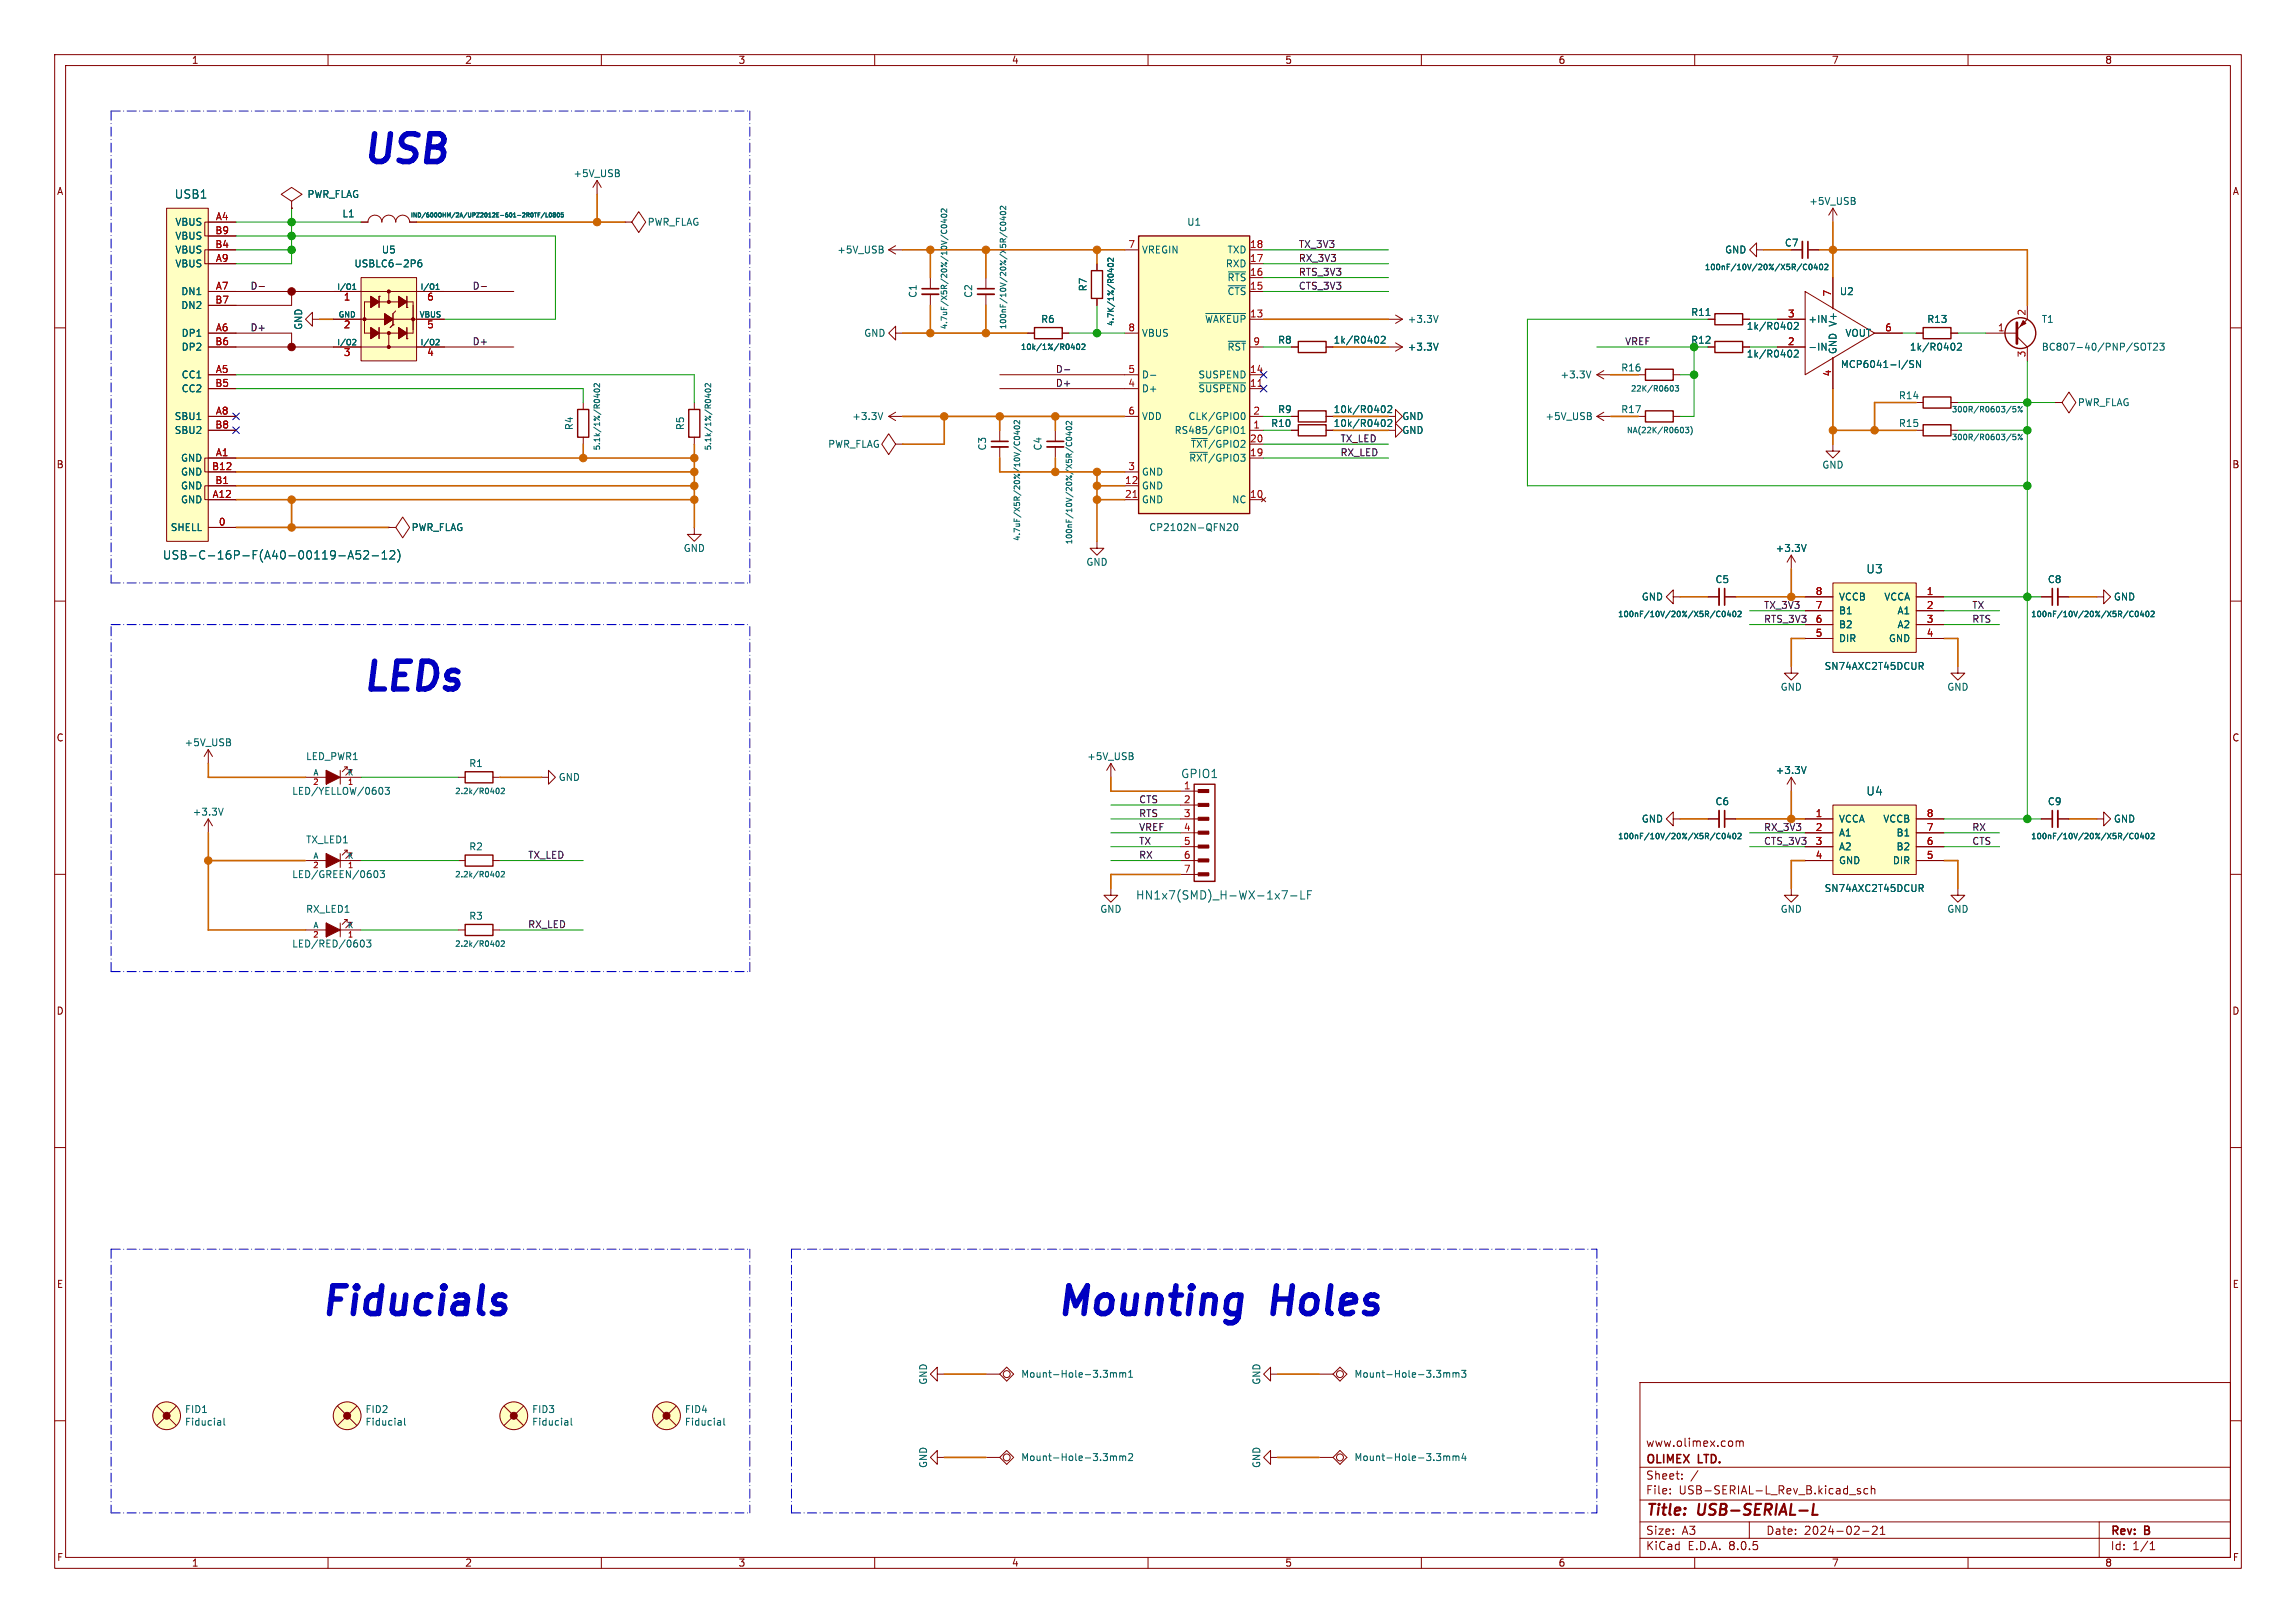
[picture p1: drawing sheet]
<svg xmlns="http://www.w3.org/2000/svg" width="420mm" height="297mm" viewBox="0 0 420 297" stroke-linecap="round" stroke-linejoin="round" font-family="sans-serif">
<defs><g id="words">
<g font-size="7.1" fill="#0000c2">
<text x="66" y="30.2">USB</text>
<text x="66" y="126.8">LEDs</text>
<text x="58.4" y="241.1">Fiducials</text>
<text x="193" y="241.1">Mounting</text>
<text x="233.1" y="241.1">Holes</text>
</g>
<g font-size="2.8" fill="#840000">
<text x="301" y="277.9">Title:</text>
<text x="310.6" y="277.9">USB-SERIAL-L</text>
</g>
<g font-size="2.1" fill="#006464">
<text x="31.9" y="36.6">USB1</text>
<text x="29.7" y="102.6">USB-C-16P-F(A40-00119-A52-12)</text>
<text x="341.3" y="105.1">U3</text>
<text x="216" y="142.6">GPIO1</text>
<text x="341.3" y="145.8">U4</text>
<text x="207.7" y="164.8">HN1x7(SMD)_H-WX-1x7-LF</text>
</g>
<g font-size="2.1" fill="#840000">
<text x="301" y="268.2">OLIMEX</text>
<text x="301" y="265">www.olimex.com</text>
<text x="310.7" y="268.2">LTD.</text>
<text x="301" y="273.7">File:</text>
<text x="301" y="271">Sheet:</text>
<text x="307.1" y="273.7">USB-SERIAL-L_Rev_B.kicad_sch</text>
<text x="301" y="281.1">Size:</text>
<text x="307.6" y="281.1">A3</text>
<text x="323" y="281.1">Date:</text>
<text x="330" y="281.1">2024-02-21</text>
<text x="386" y="281.3">Rev:</text>
<text x="392.4" y="281.3">B</text>
<text x="301" y="283.9">KiCad</text>
<text x="308.7" y="283.9">E.D.A.</text>
<text x="316.3" y="283.9">8.0.5</text>
<text x="386" y="283.9">Id:</text>
<text x="390.1" y="283.9">1/1</text>
</g>
<g font-size="1.8" fill="#840000">
<text x="35" y="11.9">1</text>
<text x="85" y="11.9">2</text>
<text x="135" y="11.9">3</text>
<text x="185" y="11.9">4</text>
<text x="235" y="11.9">5</text>
<text x="285" y="11.9">6</text>
<text x="335" y="11.9">7</text>
<text x="385" y="11.9">8</text>
<text x="10.3" y="35.9">A</text>
<text x="408.3" y="35.9">A</text>
<text x="10.3" y="85.9">B</text>
<text x="408.2" y="85.9">B</text>
<text x="10.3" y="135.9">C</text>
<text x="408.2" y="135.9">C</text>
<text x="10.3" y="185.9">D</text>
<text x="408.2" y="185.9">D</text>
<text x="10.3" y="235.9">E</text>
<text x="408.3" y="235.9">E</text>
<text x="10.3" y="285.9">F</text>
<text x="35" y="286.9">1</text>
<text x="85" y="286.9">2</text>
<text x="135" y="286.9">3</text>
<text x="185" y="286.9">4</text>
<text x="235" y="286.9">5</text>
<text x="285" y="286.9">6</text>
<text x="335" y="286.9">7</text>
<text x="385" y="286.9">8</text>
<text x="408.3" y="285.9">F</text>
</g>
<g font-size="1.8" fill="#006464">
<text x="104.8" y="32.6">+5V_USB</text>
<text x="32" y="41.5">VBUS</text>
<text x="56.1" y="36.4">PWR_FLAG</text>
<text x="62.5" y="40">L1</text>
<text x="118.4" y="41.5">PWR_FLAG</text>
<text x="217.1" y="41.5">U1</text>
<text x="330.9" y="37.7">+5V_USB</text>
<text x="32" y="46.6">VBUS</text>
<text x="32" y="44">VBUS</text>
<text x="69.7" y="46.6">U5</text>
<text x="153.1" y="46.6">+5V_USB</text>
<text x="208.8" y="46.6">VREGIN</text>
<text x="224.4" y="46.6">TXD</text>
<text x="315.5" y="46.6">GND</text>
<text x="326.4" y="45.3">C7</text>
<text x="32" y="49.1">VBUS</text>
<text x="64.7" y="49.1">USBLC6-2P6</text>
<text x="199" y="53.4" transform="rotate(-90 199 53.4)">R7</text>
<text x="224.1" y="49.1">RXD</text>
<text x="224.4" y="51.7">~{RTS}</text>
<text x="33.1" y="54.2">DN1</text>
<text x="33.1" y="56.7">DN2</text>
<text x="167.9" y="54.6" transform="rotate(-90 167.9 54.6)">C1</text>
<text x="178" y="54.6" transform="rotate(-90 178 54.6)">C2</text>
<text x="190.3" y="59.3">R6</text>
<text x="220.3" y="59.3">~{WAKEUP}</text>
<text x="224.4" y="54.2">~{CTS}</text>
<text x="257.4" y="59.3">+3.3V</text>
<text x="309.3" y="58">R11</text>
<text x="330.7" y="59.3">+IN</text>
<text x="336.4" y="54.2">U2</text>
<text x="352.4" y="59.3">R13</text>
<text x="373.4" y="59.3">T1</text>
<text x="33.1" y="61.8">DP1</text>
<text x="33.1" y="64.4">DP2</text>
<text x="55.5" y="60.5" transform="rotate(-90 55.5 60.5)">GND</text>
<text x="158" y="61.8">GND</text>
<text x="208.8" y="61.8">VBUS</text>
<text x="224.4" y="64.4">~{RST}</text>
<text x="233.7" y="63.1">R8</text>
<text x="243.8" y="63.1">1k/R0402</text>
<text x="257.4" y="64.4">+3.3V</text>
<text x="309.3" y="63.1">R12</text>
<text x="319.4" y="60.6">1k/R0402</text>
<text x="319.4" y="65.6">1k/R0402</text>
<text x="330.7" y="64.4">-IN</text>
<text x="336.1" y="64.9" transform="rotate(-90 336.1 64.9)">GND V+</text>
<text x="337.5" y="61.8">VOUT</text>
<text x="349.3" y="64.4">1k/R0402</text>
<text x="373.4" y="64.4">BC807-40/PNP/SOT23</text>
<text x="33.1" y="69.4">CC1</text>
<text x="33.1" y="72">CC2</text>
<text x="208.8" y="72">D+</text>
<text x="208.8" y="69.4">D-</text>
<text x="219.1" y="72">~{SUSPEND}</text>
<text x="219.1" y="69.4">SUSPEND</text>
<text x="285.3" y="69.4">+3.3V</text>
<text x="296.5" y="68.2">R16</text>
<text x="336.6" y="67.5">MCP6041-I/SN</text>
<text x="31.9" y="77.1">SBU1</text>
<text x="155.8" y="77.1">+3.3V</text>
<text x="208.8" y="77.1">VDD</text>
<text x="217.3" y="77.1">CLK/GPIO0</text>
<text x="233.7" y="75.8">R9</text>
<text x="243.8" y="75.8">10k/R0402</text>
<text x="256.4" y="77.1">GND</text>
<text x="282.6" y="77.1">+5V_USB</text>
<text x="296.5" y="75.8">R17</text>
<text x="347.3" y="73.3">R14</text>
<text x="380" y="74.5">PWR_FLAG</text>
<text x="31.9" y="79.6">SBU2</text>
<text x="105" y="78.8" transform="rotate(-90 105 78.8)">R4</text>
<text x="125.3" y="78.8" transform="rotate(-90 125.3 78.8)">R5</text>
<text x="151.4" y="82.1">PWR_FLAG</text>
<text x="180.6" y="82.5" transform="rotate(-90 180.6 82.5)">C3</text>
<text x="190.7" y="82.5" transform="rotate(-90 190.7 82.5)">C4</text>
<text x="214.8" y="79.6">RS485/GPIO1</text>
<text x="217.7" y="82.1">~{TXT}/GPIO2</text>
<text x="232.4" y="78.3">R10</text>
<text x="243.8" y="78.3">10k/R0402</text>
<text x="256.4" y="79.6">GND</text>
<text x="347.3" y="78.3">R15</text>
<text x="33" y="84.7">GND</text>
<text x="33" y="89.8">GND</text>
<text x="33" y="87.2">GND</text>
<text x="208.8" y="89.8">GND</text>
<text x="208.8" y="87.2">GND</text>
<text x="217.4" y="84.7">~{RXT}/GPIO3</text>
<text x="333.2" y="86">GND</text>
<text x="33" y="92.3">GND</text>
<text x="208.8" y="92.3">GND</text>
<text x="225.3" y="92.3">NC</text>
<text x="31.1" y="97.4">SHELL</text>
<text x="75.2" y="97.4">PWR_FLAG</text>
<text x="125" y="101.2">GND</text>
<text x="210.1" y="97.4">CP2102N-QFN20</text>
<text x="324.7" y="101.2">+3.3V</text>
<text x="198.6" y="103.7">GND</text>
<text x="313.7" y="106.9">C5</text>
<text x="374.5" y="106.9">C8</text>
<text x="300.2" y="110.1">GND</text>
<text x="336.3" y="112.6">B1</text>
<text x="336.3" y="110.1">VCCB</text>
<text x="344.6" y="110.1">VCCA</text>
<text x="347" y="112.6">A1</text>
<text x="386.6" y="110.1">GND</text>
<text x="336.3" y="117.7">DIR</text>
<text x="336.3" y="115.2">B2</text>
<text x="345.4" y="117.7">GND</text>
<text x="347" y="115.2">A2</text>
<text x="333.7" y="122.8">SN74AXC2T45DCUR</text>
<text x="325.6" y="126.6">GND</text>
<text x="356.1" y="126.6">GND</text>
<text x="33.7" y="136.8">+5V_USB</text>
<text x="55.9" y="139.3">LED_PWR1</text>
<text x="85.7" y="140.6">R1</text>
<text x="102.1" y="143.1">GND</text>
<text x="198.8" y="139.3">+5V_USB</text>
<text x="324.7" y="141.8">+3.3V</text>
<text x="35.2" y="149.5">+3.3V</text>
<text x="53.3" y="145.6">LED/YELLOW/0603</text>
<text x="313.7" y="147.5">C6</text>
<text x="374.5" y="147.5">C9</text>
<text x="55.9" y="154.5">TX_LED1</text>
<text x="85.7" y="155.8">R2</text>
<text x="300.2" y="150.7">GND</text>
<text x="336.3" y="150.7">VCCA</text>
<text x="336.3" y="153.3">A1</text>
<text x="336.3" y="155.8">A2</text>
<text x="344.4" y="150.7">VCCB</text>
<text x="346.8" y="155.8">B2</text>
<text x="346.8" y="153.3">B1</text>
<text x="386.6" y="150.7">GND</text>
<text x="53.3" y="160.9">LED/GREEN/0603</text>
<text x="336.3" y="158.3">GND</text>
<text x="346.2" y="158.3">DIR</text>
<text x="55.9" y="167.2">RX_LED1</text>
<text x="201.2" y="167.2">GND</text>
<text x="325.6" y="167.2">GND</text>
<text x="333.7" y="163.4">SN74AXC2T45DCUR</text>
<text x="356.1" y="167.2">GND</text>
<text x="53.3" y="173.6">LED/RED/0603</text>
<text x="85.7" y="168.5">R3</text>
<text x="169.8" y="253.5" transform="rotate(-90 169.8 253.5)">GND</text>
<text x="186.7" y="252.3">Mount-Hole-3.3mm1</text>
<text x="230.7" y="253.5" transform="rotate(-90 230.7 253.5)">GND</text>
<text x="247.7" y="252.3">Mount-Hole-3.3mm3</text>
<text x="33.7" y="258.8">FID1</text>
<text x="33.7" y="261.1">Fiducial</text>
<text x="66.8" y="258.8">FID2</text>
<text x="66.8" y="261.1">Fiducial</text>
<text x="97.2" y="258.8">FID3</text>
<text x="97.2" y="261.1">Fiducial</text>
<text x="125.2" y="258.8">FID4</text>
<text x="125.2" y="261.1">Fiducial</text>
<text x="169.8" y="268.7" transform="rotate(-90 169.8 268.7)">GND</text>
<text x="186.7" y="267.6">Mount-Hole-3.3mm2</text>
<text x="230.7" y="268.7" transform="rotate(-90 230.7 268.7)">GND</text>
<text x="247.7" y="267.6">Mount-Hole-3.3mm4</text>
</g>
<g font-size="1.8" fill="#a90000">
<text x="39.4" y="40.4">A4</text>
<text x="39.3" y="45.5">B4</text>
<text x="39.3" y="42.9">B9</text>
<text x="206.3" y="45.5">7</text>
<text x="228.6" y="45.5">18</text>
<text x="39.4" y="53.1">A7</text>
<text x="39.4" y="48">A9</text>
<text x="228.6" y="53.1">15</text>
<text x="228.6" y="50.5">16</text>
<text x="228.6" y="48">17</text>
<text x="39.3" y="55.6">B7</text>
<text x="62.8" y="55.3">1</text>
<text x="78" y="55.3">6</text>
<text x="228.6" y="58.2">13</text>
<text x="327" y="58.2">3</text>
<text x="335" y="54.4" transform="rotate(-90 335 54.4)">7</text>
<text x="370.6" y="57.9" transform="rotate(-90 370.6 57.9)">2</text>
<text x="39.3" y="63.2">B6</text>
<text x="39.4" y="60.7">A6</text>
<text x="62.8" y="60.4">2</text>
<text x="62.8" y="65.5">3</text>
<text x="78" y="65.5">4</text>
<text x="78" y="60.4">5</text>
<text x="206.3" y="60.7">8</text>
<text x="229.2" y="63.2">9</text>
<text x="327" y="63.2">2</text>
<text x="344.7" y="60.7">6</text>
<text x="365.4" y="60.7">1</text>
<text x="370.6" y="65.5" transform="rotate(-90 370.6 65.5)">3</text>
<text x="39.3" y="70.9">B5</text>
<text x="39.4" y="68.3">A5</text>
<text x="206.3" y="70.9">4</text>
<text x="206.3" y="68.3">5</text>
<text x="228.6" y="70.9">11</text>
<text x="228.6" y="68.3">14</text>
<text x="335" y="69" transform="rotate(-90 335 69)">4</text>
<text x="39.4" y="75.9">A8</text>
<text x="206.3" y="75.9">6</text>
<text x="229.2" y="75.9">2</text>
<text x="39.3" y="78.5">B8</text>
<text x="39.4" y="83.6">A1</text>
<text x="228.6" y="83.6">19</text>
<text x="228.6" y="81">20</text>
<text x="229.2" y="78.5">1</text>
<text x="38.7" y="86.1">B12</text>
<text x="39.3" y="88.6">B1</text>
<text x="205.7" y="88.6">12</text>
<text x="206.3" y="86.1">3</text>
<text x="38.8" y="91.2">A12</text>
<text x="205.7" y="91.2">21</text>
<text x="228.6" y="91.2">10</text>
<text x="39.9" y="96.3">0</text>
<text x="332" y="111.5">7</text>
<text x="332" y="109">8</text>
<text x="352.4" y="109">1</text>
<text x="352.4" y="111.5">2</text>
<text x="332" y="116.6">5</text>
<text x="332" y="114">6</text>
<text x="352.4" y="114">3</text>
<text x="352.4" y="116.6">4</text>
<text x="216.5" y="144.5">1</text>
<text x="216.5" y="147.1">2</text>
<text x="216.5" y="149.6">3</text>
<text x="332" y="149.6">1</text>
<text x="352.4" y="149.6">8</text>
<text x="216.5" y="152.1">4</text>
<text x="216.5" y="154.7">5</text>
<text x="332" y="152.1">2</text>
<text x="332" y="154.7">3</text>
<text x="352.4" y="154.7">6</text>
<text x="352.4" y="152.1">7</text>
<text x="216.5" y="157.2">6</text>
<text x="216.5" y="159.8">7</text>
<text x="332" y="157.2">4</text>
<text x="352.4" y="157.2">5</text>
</g>
<g font-size="1.8" fill="#0f0f0f">
<text x="237.5" y="45.5">TX_3V3</text>
<text x="237.5" y="48">RX_3V3</text>
<text x="45.7" y="53.1">D-</text>
<text x="86.4" y="53.1">D-</text>
<text x="237.5" y="53.1">CTS_3V3</text>
<text x="237.5" y="50.5">RTS_3V3</text>
<text x="45.7" y="60.7">D+</text>
<text x="86.4" y="63.2">D+</text>
<text x="297.2" y="63.2">VREF</text>
<text x="193" y="70.9">D+</text>
<text x="193" y="68.3">D-</text>
<text x="245.1" y="81">TX_LED</text>
<text x="245.1" y="83.6">RX_LED</text>
<text x="322.6" y="111.5">TX_3V3</text>
<text x="360.7" y="111.5">TX</text>
<text x="322.6" y="114">RTS_3V3</text>
<text x="360.7" y="114">RTS</text>
<text x="208.3" y="149.6">RTS</text>
<text x="208.3" y="147.1">CTS</text>
<text x="208.3" y="152.1">VREF</text>
<text x="208.3" y="154.7">TX</text>
<text x="322.6" y="152.1">RX_3V3</text>
<text x="322.6" y="154.7">CTS_3V3</text>
<text x="360.7" y="154.7">CTS</text>
<text x="360.7" y="152.1">RX</text>
<text x="96.5" y="157.2">TX_LED</text>
<text x="208.3" y="157.2">RX</text>
<text x="96.5" y="169.9">RX_LED</text>
</g>
<g font-size="1.4" fill="#006464">
<text x="61.6" y="53.1">I/O1</text>
<text x="76.8" y="53.1">I/O1</text>
<text x="311.7" y="49.6">100nF/10V/20%/X5R/C0402</text>
<text x="61.8" y="58.2">GND</text>
<text x="76.7" y="58.2">VBUS</text>
<text x="203.9" y="59.8" transform="rotate(-90 203.9 59.8)">4.7K/1%/R0402</text>
<text x="61.6" y="63.2">I/O2</text>
<text x="76.8" y="63.2">I/O2</text>
<text x="173.5" y="60.4" transform="rotate(-90 173.5 60.4)">4.7uF/X5R/20%/10V/C0402</text>
<text x="184.3" y="60.4" transform="rotate(-90 184.3 60.4)">100nF/10V/20%/X5R/C0402</text>
<text x="186.6" y="64.2">10k/1%/R0402</text>
<text x="298.2" y="71.9">22K/R0603</text>
<text x="356.9" y="75.7">300R/R0603/5%</text>
<text x="110" y="82.5" transform="rotate(-90 110 82.5)">5.1k/1%/R0402</text>
<text x="130.3" y="82.5" transform="rotate(-90 130.3 82.5)">5.1k/1%/R0402</text>
<text x="297.5" y="79.5">NA(22K/R0603)</text>
<text x="356.9" y="80.7">300R/R0603/5%</text>
<text x="186.8" y="99.1" transform="rotate(-90 186.8 99.1)">4.7uF/X5R/20%/10V/C0402</text>
<text x="196.3" y="99.7" transform="rotate(-90 196.3 99.7)">100nF/10V/20%/X5R/C0402</text>
<text x="295.9" y="113.1">100nF/10V/20%/X5R/C0402</text>
<text x="371.4" y="113.1">100nF/10V/20%/X5R/C0402</text>
<text x="57.2" y="142">A</text>
<text x="63.5" y="142">K</text>
<text x="63.5" y="144">1</text>
<text x="83.1" y="145.5">2.2k/R0402</text>
<text x="295.9" y="153.8">100nF/10V/20%/X5R/C0402</text>
<text x="371.4" y="153.8">100nF/10V/20%/X5R/C0402</text>
<text x="57.2" y="157.2">A</text>
<text x="63.5" y="157.2">K</text>
<text x="83.1" y="160.8">2.2k/R0402</text>
<text x="57.2" y="169.9">A</text>
<text x="63.5" y="169.9">K</text>
<text x="63.5" y="171.9">1</text>
<text x="83.1" y="173.5">2.2k/R0402</text>
</g>
<g font-size="1.4" fill="#a90000">
<text x="57.2" y="144">2</text>
<text x="57.2" y="159.2">2</text>
<text x="63.5" y="159.2">1</text>
<text x="57.2" y="171.9">2</text>
</g>
<text font-size="1.1" fill="#006464" x="75.3" y="40">IND/600OHM/2A/UPZ2012E-601-2R0TF/L0805</text>
</g></defs>
<g fill="none" stroke="#840000" stroke-width=".18">
<path d="M10 10h400v277h-400zM12 12h396v273h-396zM60 10v2M110 10v2M160 10v2M210 10v2M260 10v2M310 10v2M360 10v2M109.2 33l-.7 1.3M109.2 33v2.6M109.2 33l.8 1.3"/>
<path d="M10 60h2M66 40.6h1.3a1.27 1.27 0 0 1 1.3-1.2 1.27 1.27 0 0 1 1.2 1.2 1.27 1.27 0 0 1 1.3-1.2 1.27 1.27 0 0 1 1.3 1.2 1.27 1.27 0 0 1 1.3-1.2 1.27 1.27 0 0 1 1.2 1.2h1.3M114.3 40.6h1.3l1.2-1.9 1.3 1.9-1.3 1.9-1.2-1.9M114.3 40.6h.1M200.7 48.3v1.2M200.7 54.6v1.3M254 58.4h2.5M255.3 57.7l1.2 .7M256.5 58.4l-1.2 .8M325.1 58.4h5.1M330.2 53.3l12.7 7.7-12.7 7.6zM335.3 50.8v5.7"/>
<path d="M408 60h2M106.7 73.7v1.2M127 73.7v1.2M236.2 76.2h1.3M236.2 78.7h1.3M236.2 63.5h1.3M242.6 76.2h1.2M242.6 78.7h1.2M242.6 63.5h1.2M254 76.2h1.3v-1.3l1.2 1.3-1.2 1.3v-1.3M254 78.7h1.3v-1.2l1.2 1.2-1.2 1.3v-1.3M254 63.5h2.5"/>
<path d="M255.3 62.7l1.2 .8M256.5 63.5l-1.2 .8M325.1 63.5h5.1M335.3 65.4v5.7M342.9 61h5.1M375.9 73.7h1.3l1.3-1.9 1.2 1.9-1.2 1.9-1.3-1.9M375.9 73.7h.1M71.1 96.5h1.3l1.3-1.9 1.2 1.9-1.2 1.9-1.3-1.9M71.1 96.5h.1M106.7 80v1.3M127 96.5v1.3h1.3l-1.3 1.3-1.3-1.3h1.3M127 80v1.3"/>
<path d="M10 110h2M327.7 101.6l.7 1.3M327.7 101.6v2.5M327.7 101.6l-.8 1.3M373.4 109.2h1.9M376.4 109.2h2.1M383.5 109.2h1.3v-1.2l1.3 1.2-1.3 1.3v-1.3M408 110h2M10 160h2M408 160h2M10 210h2M408 210h2"/>
<path d="M10 260h2M180.3 251.5h2.6M184.1 250.2l1.3 1.3-1.3 1.2-1.2-1.2zM300 253h108v32h-108zM408 260h2M171.4 266.7v-1.3l-1.2 1.3 1.2 1.3v-1.3h1.3M180.3 266.7h2.6M182.9 266.7l1.2-1.3 1.3 1.3-1.3 1.3zM300 278.5h108M300 274.5h108M300 268.5h108M305.5 273.2v.2"/>
<path d="M305.5 272.5v.1M307.7 270.5v.2M307.7 269.8v.1M310.6 269.1l-1.3 1.9M317.6 263.7v1M317.6 263.8l.4-.1 .2 .2M318.2 263.9l.2-.2 .4 .1 .1 .9M318.2 263.9v.8M320 278.5v3M338.3 273.5h1.1M340.3 272.5l-.4-.1-.2 .2 .1 .2 .5 .2v.3h-.6M341.7 272.5l-.5-.1-.3 .3v.4l.2 .2h.6"/>
<path d="M342.3 272.5l.2-.1 .4 .1v.9M342.3 271.9v1.5M342.5 279.4l.6-.1 .2 .1 .1 .3-1 1.1h1M343.9 279.7l.5-.4v1.5M384 278.5v6.5M60 285v2M110 285v2M160 285v2M210 285v2M260 285v2M300 281.5h108M310 285v2"/>
<path d="M340.7 280.2h1.2M343.9 280.8h.9M360 285v2M393.3 283.6h.9M393.3 282.5l.4-.4v1.5"/>
<circle cx="184.1" cy="251.5" r=".63"/>
<circle cx="184.1" cy="266.7" r=".63"/>
</g>
<path d="M331.8 275.2l-.3 2h1" fill="none" stroke="#840000" stroke-width=".4"/>
<g fill="none" stroke="#006464" stroke-width=".18">
<path d="M97.7 39h.5M98.4 39.3h.3M98.8 39h-.4v.7M99.6 38.9l-.6 1M99.9 39v.7h.3M100.5 39h.1a.37 .37 0 0 1 .3 .3 .37 .37 0 0 1-.3 .4l-.1-.3zM101.3 39.3l-.1 .1 .1 .3 .3-.1-.1-.3M101.3 39.3h.2M101.5 39h-.3l.1 .3M101.5 39h.1M101.6 39l-.1 .3M102 39a.33 .33 0 0 1 .4 .3 .33 .33 0 0 1-.4 .3z"/>
<path d="M102.2 39h.1M103 39h-.3l-.1 .3h.4v.3h-.4M113 31.7l.3 .2-.1 .3-.1 .1M113.1 31.1l.1 .2-.1 .3M202.7 48.4a.5 .5 0 0 1 .6-.3 .5 .5 0 0 1 .3 .5 .5 .5 0 0 1-.6 .3 .5 .5 0 0 1-.3-.5zM203 49.3h.7M203.3 49.1v.7M203.7 47.2v.7l-.8-.7-.3 .2 .1 .4M263.1 57.7l-.5 1.3M333.3 57.7l.7 1.3v-1.3M108.8 71.3a.49 .49 0 0 1 .5-.2 .49 .49 0 0 1 .3 .5 .5 .5 0 0 1-.5 .2 .5 .5 0 0 1-.4-.5zM109 72.2h.7"/>
<path d="M109.3 72.1v.6M109.7 70.2v.6l-.7-.6-.3 .2 .1 .4M129 71.3a.5 .5 0 0 1 .6-.2 .5 .5 0 0 1 .4 .5 .5 .5 0 0 1-.6 .2 .5 .5 0 0 1-.4-.5zM129.3 72.2h.7M129.7 72.1v.6M130 70.2v.6l-.7-.6-.3 .2 .1 .4M251.9 61.5a.79 .79 0 0 1 0 1.3M252.7 61.7l.4-.2 .3 .4-.8 .9h.8M252.8 74.3l.2-.1a.68 .68 0 0 1 .4 .7 .68 .68 0 0 1-.4 .6l-.2-.1M252.8 76.8h.2a.68 .68 0 0 1 .4 .6 .68 .68 0 0 1-.4 .6h-.2M253.9 74.4l.5-.2 .2 .4-.8 .9h.8M253.9 76.9l.5-.1 .2 .3-.8 .9h.8"/>
<path d="M263.1 62.8l-.5 1.3M333.3 62.8l.7 1.3v-1.3M350 66h-.4l-.2 .1v.4l.5 .2 .1 .3-.2 .3-.5-.1M351.3 66v1.3l-.7-1.3v1.3M330.4 99.6l-.4 1.3M389.6 112.7l.3 .2 .3-.1M390.2 111.9l-.3-.1-.3 .2M390.7 111.9l.1-.1a.54 .54 0 0 1 .4 .5 .54 .54 0 0 1-.4 .6l-.2-.4zM391.8 111.8l-.3 .7h.7M392 112.2v.7M392.6 111.9l.1-.1a.54 .54 0 0 1 .4 .5 .54 .54 0 0 1-.4 .6 .67 .67 0 0 1-.1-1zM393.5 111.9l.4-.1 .2 .3-.7 .8h.7"/>
<path d="M203.1 251.2v.8M203.1 251.3l.4-.1 .2 .2M203.7 251.4v.6M203.7 251.4l.2-.2 .3 .1v.7M204.8 251.2v.8M204.8 251.3l.4-.1 .2 .2M205.4 251.4v.6M205.4 251.4l.1-.2 .4 .1v.7M206.5 252h.7M206.5 251.1l.3-.3v1.2M203.3 266.4l.4 .2M203.7 266.6l.2-.2 .3 .1v.8"/>
<path d="M203.7 266.6v.7M204.8 266.6l.4-.2 .2 .2M204.8 266.4v.9M205.4 266.6l.1-.2 .4 .1v.8M205.4 266.6v.7M206.5 266.1l.4-.1 .3 .4-.8 .9h.8"/>
</g>
<path d="M199.6 49.5h2.1v5.1h-2.1zM105.7 74.9h2v5.1h-2zM126 74.9h2v5.1h-2zM237.5 75.2h5.1v2h-5.1zM237.5 77.7h5.1v2.1h-5.1zM237.5 62.5h5.1v2h-5.1z" fill="none" stroke="#840000" stroke-width=".25"/>
<path d="M376.4 107.7v3" fill="none" stroke="#840000" stroke-width=".33"/>
<path d="M375.4 107.7v3" fill="none" stroke="#840000" stroke-width=".3"/>
<path d="M30.5 38.1h7.6v61h-7.6z" fill="#ffffc2"/>
<g fill="none" stroke="#840000" stroke-width=".18">
<path d="M30.5 38.1h7.6v61h-7.6zM53.3 36.8l1.9-1.2-1.9-1.3-1.9 1.3 1.9 1.2v1.3M53.3 38.1h.1M38.1 53.3h5.1M38.1 55.9h5.1M43.2 45.7h-5.7v2.6h5.7M43.2 40.6h-5.7v2.6h5.7M57.1 58.4v-1.2l-1.2 1.2 1.2 1.3v-1.3h1.3M38.1 68.6h5.1M38.1 61h5.1M38.1 76.2h5.1M38.1 71.1h5.1"/>
<path d="M38.1 63.5h5.1M38.1 78.7h5.1M38.1 96.5h5.1M43.2 88.9h-5.7v2.5h5.7M43.2 83.8h-5.7v2.6h5.7"/>
</g>
<path d="M62 101.7h1.1M63.7 102.3l.5-1.5 .5 1.5M63.8 101.9h.7M65.9 100.8h-.7l-.1 .7 .2-.1h.5l.2 .2-.1 .6-.2 .1-.6-.1M66.6 100.9l.5-.1 .3 .1v.3l-.9 1.1h.9M68.1 101.7h1.1M69.9 102.3h.9M69.9 101.2l.4-.4v1.5M71.3 100.9l.6-.1 .2 .1 .1 .3-.9 1.1h.9M72.7 100.6a1.75 1.75 0 0 1 0 2.3" fill="none" stroke="#006464" stroke-width=".18"/>
<path d="M208.3 43.2h20.3v50.8h-20.3z" fill="#ffffc2"/>
<path d="M208.3 43.2h20.3v50.8h-20.3z" fill="none" stroke="#840000" stroke-width=".25"/>
<g fill="none" stroke="#840000" stroke-width=".18">
<path d="M205.7 45.7h2.6M228.6 58.4h2.5M228.6 53.3h2.5M228.6 50.8h2.5M228.6 48.3h2.5M228.6 45.7h2.5M205.7 71.1h2.6M205.7 68.6h2.6M205.7 76.2h2.6M205.7 61h2.6M228.6 78.7h2.5M228.6 71.1h2.5"/>
<path d="M228.6 68.6h2.5M228.6 76.2h2.5M228.6 63.5h2.5M205.7 91.4h2.6M205.7 88.9h2.6M205.7 86.4h2.6M228.6 91.4h2.5M228.6 83.8h2.5M228.6 81.3h2.5M230.8 91.1l.7 .7M231.5 91.1l-.7 .7"/>
</g>
<g fill="none" stroke="#006464" stroke-width=".18">
<path d="M220.6 57.4h7.3M224.7 52.3h3.2M224.7 49.8h3.2M210.5 68.7h.9M219.3 70.1h8.6M224.7 62.5h3.2M226.2 78l.2 .1a.81 .81 0 0 1-.2 1.2M227 79.3h.7M227 78.4l.4-.4v1.3M227.1 75.6l.2-.1a.68 .68 0 0 1 .5 .6 .68 .68 0 0 1-.5 .7l-.2-.1M217.7 82.8h3.1M218 80.2h2.8"/>
<path d="M224.5 95.9l.5-.1 .2 .4-.8 .9h.8M225.8 96l.2-.2a.68 .68 0 0 1 .4 .7 .68 .68 0 0 1-.4 .6l-.3-.5z"/>
</g>
<path d="M230.1 70.7h.7M207.3 91h.7" fill="none" stroke="#a90000" stroke-width=".18"/>
<path d="M66 50.8h10.2v15.2h-10.2z" fill="#ffffc2"/>
<g fill="none" stroke="#840000" stroke-width=".18">
<path d="M335.3 38.1l-.8 1.3M335.3 38.1v2.5M335.3 38.1l.7 1.3M61 53.3h10.1M61 58.4h20.3M66 50.8h10.2v15.2h-10.2zM66.7 55.2h8.9v5.8h-8.9zM69.3 54.2h.1M69.3 54.2v2.1M69.3 59.9v2.1M71.9 59.4h.1M71.9 59.4l-.5 .5"/>
<path d="M72.4 56.9l-.5 .5v2M74.4 56.3h.1M74.4 54.2v2.1M74.4 59.9v2.1M76.1 53.3h-5v1.9M76.2 53.3h5.1M170.2 50.8v1.9M170.2 53.8v2.1M180.3 50.8v1.9M180.3 53.8v2.1M312.4 58.4h1.3M318.8 58.4h1.2"/>
<path d="M321.3 45.7v-1.2l-1.3 1.2 1.3 1.3v-1.3h1.3M327.7 45.7h2M330.8 45.7h1.9M61 63.5h10.1M71.1 61v2.5h10.2M74.4 62h.1M188 61h1.2M194.3 61h1.3M292.1 76.2h2.5M292.1 68.6h2.5M292.1 68.6l1.3 .7M292.1 76.2l1.3 .8"/>
<path d="M293.4 67.8l-1.3 .8M293.4 75.4l-1.3 .8M299.7 76.2h1.3M299.7 68.6h1.3M306.1 76.2h1.2M306.1 68.6h1.2M312.4 63.5h1.3M318.8 63.5h1.2M350.5 61h1.3M350.5 78.7h1.3M350.5 73.7h1.3M356.9 61h1.2"/>
<path d="M356.9 78.7h1.2M356.9 73.7h1.2M200.7 99.1v1.2h1.2l-1.2 1.3-1.3-1.3h1.3M335.3 81.3v1.3h1.2l-1.2 1.2-1.3-1.2h1.3M306.1 109.2v-1.2l-1.3 1.2 1.3 1.3v-1.3h1.2M312.4 109.2h2.1M315.6 109.2h1.9M203.2 139.7l-.8 1.3M203.2 139.7v2.5M203.2 139.7l.8 1.3M327.7 121.9v1.3h1.2l-1.2 1.3-1.3-1.3h1.3M55.9 142.2h3.8"/>
<path d="M59.7 141v2.5zM62.2 141v2.5M62.2 142.2h3.8M63 140.3h.5M63.5 140.8v-.5l-.9 .9M83.8 157.5h1.3M90.2 157.5h1.2M99.1 142.2h1.2v-1.2l1.3 1.2-1.3 1.3v-1.3M215.9 149.9h3.3M215.9 157.5h3.3M215.9 154.9h3.3M215.9 152.4h3.3"/>
<path d="M215.9 147.3h3.3M215.9 144.8h3.3M219.2 159.7h1.9v.6h-1.9zM219.2 157.2h1.9v.5h-1.9zM219.2 154.6h1.9v.6h-1.9zM219.2 152.1h1.9v.6h-1.9zM219.2 149.6h1.9v.5h-1.9zM219.2 147h1.9v.6h-1.9zM219.2 144.5h1.9v.5h-1.9zM219.3 144.6h1.8v.3h-1.8zM219.3 159.8h1.8v.4h-1.8zM219.3 157.3h1.8v.3h-1.8z"/>
<path d="M219.3 154.7h1.8v.4h-1.8zM219.3 152.2h1.8v.4h-1.8zM219.3 149.7h1.8v.3h-1.8zM219.3 147.1h1.8v.4h-1.8zM219.3 144.7h1.7v.2h-1.7zM219.4 144.7h1.6v.1h-1.6zM219.4 159.9h1.7v.2h-1.7zM219.4 157.4h1.7v.2h-1.7zM219.4 154.8h1.7v.2h-1.7zM219.4 152.3h1.7v.2h-1.7zM219.4 149.7h1.7v.2h-1.7zM219.4 147.2h1.7v.2h-1.7z"/>
<path d="M219.4 160h1.7v.1h-1.7zM219.4 157.4h1.7v.1h-1.7zM219.4 154.9h1.7v.1h-1.7zM219.4 149.8h1.7v.1h-1.7zM219.4 147.3h1.7v.1h-1.7zM306.1 149.9v-1.3l-1.3 1.3 1.3 1.2v-1.2h1.2M312.4 149.9h2.1M315.6 149.9h1.9M55.9 170.2h3.8M59.7 168.9v2.6zM62.2 168.9v2.6M62.2 170.2h3.8"/>
<path d="M63 168.3h.5M63.5 168.8v-.5l-.9 .9M203.2 162.6v1.2h1.3l-1.3 1.3-1.3-1.3h1.3M215.9 160h3.3M327.7 162.6v1.2h1.2l-1.2 1.3-1.3-1.3h1.3M358.1 162.6v1.2h1.3l-1.3 1.3-1.2-1.3h1.2M61.7 257.3l3.6 3.6M63.5 259.1h.1M65.3 257.3l-3.6 3.6M92.2 257.3l3.6 3.6M94 259.1h.1M95.8 257.3l-3.6 3.6"/>
<path d="M171.4 251.5v-1.3l-1.2 1.3 1.2 1.2v-1.2h1.3M232.4 251.5v-1.3l-1.3 1.3 1.3 1.2v-1.2h1.3M241.3 251.5h2.5M245.1 250.2l1.3 1.3-1.3 1.2-1.3-1.2zM232.4 266.7v-1.3l-1.3 1.3 1.3 1.3v-1.3h1.3M241.3 266.7h2.5M243.8 266.7l1.3-1.3 1.3 1.3-1.3 1.3z"/>
<circle cx="63.5" cy="259.1" r="2.54"/>
<circle cx="94" cy="259.1" r="2.54"/>
<circle cx="245.1" cy="251.5" r=".63"/>
<circle cx="245.1" cy="266.7" r=".63"/>
</g>
<g fill="#840000" stroke="#840000" stroke-width=".18">
<path d="M67.8 59.9l1.5 1.1-1.5 1z"/>
<path d="M67.8 54.2l1.5 1-1.5 1.1z"/>
<path d="M70.4 57.4l1.5 1-1.5 1z"/>
<path d="M72.9 59.9l1.5 1.1-1.5 1z"/>
<path d="M72.9 54.2l1.5 1-1.5 1.1z"/>
<path d="M59.7 168.9l2.5 1.3-2.5 1.3z"/>
<path d="M59.7 141l2.5 1.2-2.5 1.3z"/>
<circle cx="66.7" cy="58.4" r=".25"/>
<circle cx="71.1" cy="63.5" r=".25"/>
<circle cx="71.1" cy="61" r=".25"/>
<circle cx="71.1" cy="58.4" r=".25"/>
<circle cx="71.1" cy="55.2" r=".25"/>
<circle cx="71.1" cy="53.3" r=".25"/>
<circle cx="75.6" cy="58.4" r=".25"/>
<circle cx="94" cy="259.1" r=".63"/>
<circle cx="63.5" cy="259.1" r=".63"/>
</g>
<g fill="none" stroke="#006464" stroke-width=".18">
<path d="M172.2 39.3a.5 .5 0 0 1 .6-.2 .5 .5 0 0 1 .3 .5 .5 .5 0 0 1-.5 .2 .5 .5 0 0 1-.4-.5zM173.2 38.2v.7l-.7-.7-.3 .2 .1 .4M183 38.9a.5 .5 0 0 1 .6-.3 .5 .5 0 0 1 .3 .5 .5 .5 0 0 1-.5 .3 .5 .5 0 0 1-.4-.5zM183.3 39.8h.7M183.6 39.6v.7l-.7-.3M184 37.7v.7l-.7-.7-.3 .2 .1 .4M339.1 36.7l.3 .3-.1 .3-.2 .1M339.2 36.2l.1 .2-.1 .3M64.5 53h.6M64.5 52.2l.3-.3v1.1M75.8 47.6l.2 .2-.2 .4M77 47.6h-.3a.85 .85 0 0 0 0 1.2l.4-.1 .1-.4-.3-.2h-.3l-.2 .2"/>
<path d="M79.8 53h.5M79.8 52.2l.2-.3v1.1M172.2 41.3a.5 .5 0 0 1 .6-.2 .5 .5 0 0 1 .3 .5 .5 .5 0 0 1-.5 .2 .5 .5 0 0 1-.4-.5zM172.3 42.1l-.1 .4M172.5 40.3h.7M172.8 40.1v.6l-.7-.2M173.1 42.1v.4M183 40.8a.5 .5 0 0 1 .6-.2 .5 .5 0 0 1 .3 .5 .5 .5 0 0 1-.5 .2 .5 .5 0 0 1-.4-.5zM183.1 41.6l-.1 .3 .1 .2M183.9 41.6l.1 .3-.2 .2M312.1 57.7h.7M327.4 59a.79 .79 0 0 1 0 1.3"/>
<path d="M328.2 59.1l.5-.1 .3 .4-.8 .9h.8M330 49.2l.2 .2 .3-.1M330.5 48.4l-.3-.1-.2 .2M331 48.4l.1-.1a.54 .54 0 0 1 .4 .5 .54 .54 0 0 1-.4 .6 .68 .68 0 0 1-.1-1zM332.1 48.3l-.2 .7h.6M332.3 48.7v.7M333 48.4l.1-.1a.54 .54 0 0 1 .3 .5 .54 .54 0 0 1-.3 .6 .68 .68 0 0 1-.1-1zM333.8 48.4l.4-.1 .2 .3-.7 .8h.7M64.7 62.1h.3l.1 .3-.6 .7h.6M79.9 62.1h.3l.1 .3-.6 .7h.6M196 63.6h.6M196.4 63.3v.7"/>
<path d="M197.1 63l.1-.1a.54 .54 0 0 1 .3 .6 .54 .54 0 0 1-.3 .5 .68 .68 0 0 1-.1-1zM197.9 63l.4-.1 .2 .3-.7 .8h.7M290.8 76.1l.3 .3-.1 .3-.1 .1M290.9 75.6l.1 .2-.1 .3M291 67.9l-.4 1.3M305.7 70.6h.1a.54 .54 0 0 1 .3 .5 .54 .54 0 0 1-.3 .5l-.1-.1M306.4 70.6h.7l-.4 .4h.3v.5l-.1 .1-.5-.1M307.9 78.3l.1 .3-.1 .5M308.3 78.2h.6l-.3 .4 .3 .1v.4l-.2 .1-.4-.1M309.3 78a1.16 1.16 0 0 1 0 1.6M327.4 64.1a.79 .79 0 0 1 0 1.2M328.2 64.2l.5-.1 .3 .3-.8 .9h.8"/>
<path d="M357.3 62.8a.79 .79 0 0 1 0 1.3M358.1 62.9l.5-.1 .2 .4-.8 .9h.8M367.9 79.4l-.9 1.3M367.9 74.3l-.9 1.3M368.7 79.5h-.5v.4h.5v.5l-.1 .1-.4-.1M368.7 74.4h-.5v.5l.5-.1v.5l-.1 .1-.4-.1M369.9 79.5l-.8 1M369.9 74.4l-.8 1M314.1 112.7l.2 .2 .3-.1M314.6 111.9l-.3-.1-.2 .2M315.2 111.9l.1-.1a.54 .54 0 0 1 .3 .5 .54 .54 0 0 1-.3 .6 .68 .68 0 0 1-.1-1zM316.2 111.8l-.2 .7h.6"/>
<path d="M316.5 112.2v.7M317.1 111.9l.1-.1a.54 .54 0 0 1 .3 .5 .54 .54 0 0 1-.3 .6 .68 .68 0 0 1-.1-1zM317.9 111.9l.4-.1 .2 .3-.6 .8h.6M207 138.3l.3 .3-.1 .3-.2 .1M207.1 137.8l.1 .2-.1 .3M69.6 144.1a.68 .68 0 0 1 .4 .6 .68 .68 0 0 1-.4 .7M70.4 144.1h.8l-.4 .5 .4 .1v.5l-.2 .2-.6-.2M90.8 159.7l.2-.2a.54 .54 0 0 1 .3 .5 .54 .54 0 0 1-.3 .5l-.2-.2M91.7 159.6l.4-.1 .2 .3-.7 .7h.7M314.1 153.4l.2 .1 .3-.1M314.6 152.6l-.3-.1-.2 .1M315.2 152.5h.1a.54 .54 0 0 1 .3 .5 .54 .54 0 0 1-.3 .5 .68 .68 0 0 1-.1-1z"/>
<path d="M316.2 152.4l-.2 .8h.6M316.5 152.8v.7M317.1 152.5h.1a.54 .54 0 0 1 .3 .5 .54 .54 0 0 1-.3 .5 .68 .68 0 0 1-.1-1zM317.9 152.6l.4-.1 .2 .3-.6 .7h.6M66 172.3l.2-.3a.68 .68 0 0 1 .5 .7 .68 .68 0 0 1-.5 .6l-.2-.2M67.1 172h.7l-.4 .5 .4 .1v.6l-.2 .1-.5-.1M234.5 163h1l-.7 1.5M236.1 163.9h1.1M238 163v1.5h.7M239.2 163.7h.5M239.9 163h-.7v1.5M74 259.5v1.1l.2 .2"/>
<path d="M104.5 259.5v1.1l.2 .2M264.3 251.2l.3 .2M264.6 251.4v.6M264.6 251.4l.2-.2 .3 .1 .1 .7M265.8 251.2v.8M265.8 251.3l.3-.1 .2 .2M266.3 251.4v.6M266.3 251.4l.2-.2 .3 .1 .1 .7M267.4 250.8h.7l-.4 .5 .4 .1v.5l-.2 .1-.5-.1M73.3 260l.1 .8M73.4 260.7l-.1 .1M73.4 260.3h-.1"/>
<path d="M103.8 260l.1 .8M103.9 260.7l-.1 .1M103.9 260.3h-.1M264.3 266.4l.3 .2M264.6 266.6l.2-.2 .3 .1 .1 .8M264.6 266.6v.7M265.8 266.6l.3-.2 .2 .2M265.8 266.4v.9M266.3 266.6l.2-.2 .3 .1 .1 .8M266.3 266.6v.7M267.7 265.9l-.3 1h.8M268 266.4v.9"/>
<circle cx="369.3" cy="74.5" r=".14"/>
<circle cx="369.3" cy="79.6" r=".14"/>
<circle cx="369.8" cy="75.3" r=".14"/>
<circle cx="369.8" cy="80.3" r=".14"/>
</g>
<path d="M168.7 53.8h3M178.8 53.8h3.1M329.7 44.2v3M314.5 107.7v3M314.5 148.3v3.1" fill="none" stroke="#840000" stroke-width=".33"/>
<path d="M168.7 52.8h3M178.8 52.8h3.1M330.7 44.2v3M315.5 107.7v3M315.5 148.3v3.1" fill="none" stroke="#840000" stroke-width=".3"/>
<path d="M189.2 59.9h5.1v2.1h-5.1zM313.7 57.4h5.1v2h-5.1zM351.8 59.9h5.1v2.1h-5.1zM301 75.2h5.1v2h-5.1zM301 67.6h5.1v2h-5.1zM313.7 62.5h5.1v2h-5.1zM351.8 77.7h5.1v2.1h-5.1zM351.8 72.6h5.1v2.1h-5.1zM85.1 156.5h5.1v2h-5.1zM218.4 143.5h3.8v17.8h-3.8z" fill="none" stroke="#840000" stroke-width=".25"/>
<g fill="#ffffc2" stroke="#ffffc2" stroke-width=".18">
<circle cx="94" cy="259.1" r="2.54"/>
<circle cx="63.5" cy="259.1" r="2.54"/>
</g>
<path d="M335.3 106.7h15.2v12.7h-15.2z" fill="#ffffc2"/>
<g fill="none" stroke="#840000" stroke-width=".18">
<path d="M162.6 45.7l1.2 .8M162.6 45.7h2.5M163.8 45l-1.2 .7M370.8 55.9v2.5l-1.9 1.9M163.8 61v-1.3l-1.2 1.3 1.2 1.2v-1.2h1.3M363.2 61h5.7M368.9 61.6l1.9 1.9v2.5M330.2 109.2h5.1M330.2 111.8h5.1M330.2 114.3h5.1M330.2 116.8h5.1M335.3 106.7h15.2v12.7h-15.2z"/>
<path d="M350.5 109.2h5.1M350.5 111.8h5.1M350.5 114.3h5.1M350.5 116.8h5.1M38.1 149.9l.8 1.2M38.1 149.9v2.5M38.1 149.9l-.8 1.2M55.9 157.5h3.8M59.7 156.2v2.6zM62.2 156.2v2.6M62.2 157.5h3.8M63 155.6h.5"/>
<path d="M63.5 156.1v-.5l-.9 .9M83.8 142.2h1.3M90.2 142.2h1.2M83.8 170.2h1.3M90.2 170.2h1.2"/>
</g>
<g fill="none" stroke="#006464" stroke-width=".18">
<path d="M161.3 45.6l.3 .3-.1 .3-.2 .1M161.4 45.1l.1 .2-.1 .3M391.9 62.8a.43 .43 0 0 1 .6 .4v.5a.43 .43 0 0 1-.6 .4M392.8 62.8h.8M393.2 62.8v1.3M393.9 62.9l.5-.1 .3 .4-.8 .9h.8M395.1 62.8h.8l-.5 .5 .4 .1v.6l-.2 .1-.5-.1M351.1 121.2h.4l.3 .3-.1 .3-.6 .1M351.4 121.9l.4 .6M40.8 147.9l-.4 1.3M68.5 159.5l.2-.2a.68 .68 0 0 1 .4 .7 .68 .68 0 0 1-.4 .6l-.2-.1M69.5 159.3h.8l-.4 .5 .4 .1v.6l-.2 .1-.6-.1"/>
<path d="M90.8 144.4l.2-.2a.54 .54 0 0 1 .3 .5 .54 .54 0 0 1-.3 .5l-.2-.2M91.7 144.3l.4-.1 .2 .3-.7 .7h.7M90.8 172.4l.2-.2a.54 .54 0 0 1 .3 .5 .54 .54 0 0 1-.3 .5l-.2-.2M91.7 172.3l.4-.1 .2 .3-.7 .7h.7"/>
</g>
<g fill="#840000" stroke="#840000" stroke-width=".18">
<path d="M59.7 156.2l2.5 1.3-2.5 1.3z"/>
<path d="M370.1 58.7l.5 .5-1 .5z"/>
</g>
<g fill="none" stroke="#840000" stroke-width=".25">
<path d="M85.1 141.2h5.1v2.1h-5.1zM85.1 169.2h5.1v2h-5.1z"/>
<circle cx="369.6" cy="61" r="2.82"/>
</g>
<path d="M368.9 59.1v3.8" fill="none" stroke="#840000" stroke-width=".51"/>
<path d="M335.3 147.3h15.2v12.7h-15.2z" fill="#ffffc2"/>
<g fill="none" stroke="#840000" stroke-width=".18">
<path d="M53.3 38.1h.1M38.1 53.3h27.9M38.1 45.7h5.1M38.1 40.6h5.1M38.1 48.3h5.1M38.1 43.2h5.1M53.3 53.3v2.6h-15.2M61 58.4h5M66 40.6h1.3M74.9 40.6h1.3M76.2 53.3h17.8M76.2 58.4h5.1"/>
<path d="M200.7 48.3v1.2M200.7 54.6v1.3M312.4 58.4h1.3M318.8 58.4h1.2M325.1 58.4h5.1M327.7 45.7h2M330.8 45.7h1.9M335.3 50.8v5.7M38.1 76.2h5.1M38.1 63.5h27.9M38.1 61h15.2v2.5M38.1 68.6h5.1"/>
<path d="M38.1 71.1h5.1M38.1 78.7h5.1M76.2 63.5h17.8M162.6 76.2h2.5M162.6 76.2l1.2 .8M163.8 75.4l-1.2 .8M182.9 78.7v1.9M182.9 68.6h22.8M182.9 71.1h22.8M188 61h1.2M193 78.7v1.9M194.3 61h1.3"/>
<path d="M236.2 76.2h1.3M236.2 63.5h1.3M236.2 78.7h1.3M242.6 76.2h1.2M242.6 63.5h1.2M242.6 78.7h1.2M312.4 63.5h1.3M318.8 63.5h1.2M325.1 63.5h5.1M335.3 65.4v5.7M342.9 61h5.1M350.5 61h1.3"/>
<path d="M356.9 61h1.2M38.1 96.5h5.1M38.1 83.8h5.1M38.1 91.4h5.1M38.1 88.9h5.1M38.1 86.4h5.1M71.1 96.5h.1M163.8 81.3l-1.2-1.9-1.3 1.9 1.3 1.9 1.2-1.9h1.3M165.1 81.3h.1M182.9 81.8v2M193 81.8v2M312.4 109.2h2.1"/>
<path d="M315.6 109.2h1.9M330.2 109.2h5.1M330.2 111.8h5.1M330.2 114.3h5.1M330.2 116.8h5.1M350.5 109.2h5.1M350.5 111.8h5.1M350.5 114.3h5.1M350.5 116.8h5.1M373.4 109.2h1.9M376.4 109.2h2.1M38.1 137.2l-.8 1.2"/>
<path d="M38.1 137.2v2.5M38.1 137.2l.8 1.2M358.1 121.9v1.3h1.3l-1.3 1.3-1.2-1.3h1.2M312.4 149.9h2.1M315.6 149.9h1.9M327.7 142.2l.7 1.3M327.7 142.2v2.6M327.7 142.2l-.8 1.3M330.2 149.9h5.1M330.2 152.4h5.1M330.2 154.9h5.1M330.2 157.5h5.1"/>
<path d="M335.3 147.3h15.2v12.7h-15.2zM350.5 149.9h5.1M350.5 152.4h5.1M350.5 154.9h5.1M350.5 157.5h5.1M373.4 149.9h1.9M376.4 149.9h2.1M383.5 149.9h1.3v-1.3l1.3 1.3-1.3 1.2v-1.2M28.7 257.3l3.6 3.6M30.5 259.1h.1M32.3 257.3l-3.6 3.6M120.1 257.3l3.6 3.6"/>
<path d="M121.9 259.1h.1M123.7 257.3l-3.6 3.6"/>
<circle cx="30.5" cy="259.1" r="2.54"/>
<circle cx="121.9" cy="259.1" r="2.54"/>
</g>
<g fill="none" stroke="#006464" stroke-width=".18">
<path d="M97.7 39h.5M98.4 39.3h.3M98.8 39h-.4v.7M99.6 38.9l-.6 1M99.9 39v.7h.3M100.5 39h.1a.37 .37 0 0 1 .3 .3 .37 .37 0 0 1-.3 .4l-.1-.3zM101.3 39.3l-.1 .1 .1 .3 .3-.1-.1-.3M101.3 39.3h.2M101.5 39h-.3l.1 .3M101.5 39h.1M101.6 39l-.1 .3M102 39a.33 .33 0 0 1 .4 .3 .33 .33 0 0 1-.4 .3z"/>
<path d="M102.2 39h.1M103 39h-.3l-.1 .3h.4v.3h-.4M64.5 53h.6M64.5 52.2l.3-.3v1.1M75.8 47.6l.2 .2-.2 .4M77 47.6h-.3a.85 .85 0 0 0 0 1.2l.4-.1 .1-.4-.3-.2h-.3l-.2 .2M79.8 53h.5M79.8 52.2l.2-.3v1.1M202.7 48.4a.5 .5 0 0 1 .6-.3 .5 .5 0 0 1 .3 .5 .5 .5 0 0 1-.6 .3 .5 .5 0 0 1-.3-.5zM203 49.3h.7M203.3 49.1v.7M203.7 47.2v.7l-.8-.7-.3 .2 .1 .4"/>
<path d="M312.1 57.7h.7M327.4 59a.79 .79 0 0 1 0 1.3M328.2 59.1l.5-.1 .3 .4-.8 .9h.8M330 49.2l.2 .2 .3-.1M330.5 48.4l-.3-.1-.2 .2M331 48.4l.1-.1a.54 .54 0 0 1 .4 .5 .54 .54 0 0 1-.4 .6 .68 .68 0 0 1-.1-1zM332.1 48.3l-.2 .7h.6M332.3 48.7v.7M333 48.4l.1-.1a.54 .54 0 0 1 .3 .5 .54 .54 0 0 1-.3 .6 .68 .68 0 0 1-.1-1zM333.3 57.7l.7 1.3v-1.3M333.8 48.4l.4-.1 .2 .3-.7 .8h.7M64.7 62.1h.3l.1 .3-.6 .7h.6"/>
<path d="M79.9 62.1h.3l.1 .3-.6 .7h.6M161.5 75.5l-.5 1.3M185.5 78.1a.5 .5 0 0 1 .6-.2 .5 .5 0 0 1 .4 .5 .5 .5 0 0 1-.6 .2 .5 .5 0 0 1-.4-.5zM185.8 79h.7M186.2 78.8v.7l-.7-.3M186.5 77v.6l-.7-.6-.3 .2 .1 .3M195.1 78.2a.5 .5 0 0 1 .5-.2 .5 .5 0 0 1 .4 .5 .5 .5 0 0 1-.6 .2 .5 .5 0 0 1-.3-.5zM195.4 79.1h.6M195.7 79v.6l-.7-.2M196 63.6h.6M196 77.1v.6l-.7-.6-.3 .2 .1 .4M196.4 63.3v.7"/>
<path d="M197.1 63l.1-.1a.54 .54 0 0 1 .3 .6 .54 .54 0 0 1-.3 .5 .68 .68 0 0 1-.1-1zM197.9 63l.4-.1 .2 .3-.7 .8h.7M251.9 61.5a.79 .79 0 0 1 0 1.3M252.7 61.7l.4-.2 .3 .4-.8 .9h.8M252.8 76.8h.2a.68 .68 0 0 1 .4 .6 .68 .68 0 0 1-.4 .6h-.2M252.8 74.3l.2-.1a.68 .68 0 0 1 .4 .7 .68 .68 0 0 1-.4 .6l-.2-.1M253.9 76.9l.5-.1 .2 .3-.8 .9h.8M253.9 74.4l.5-.2 .2 .4-.8 .9h.8M263.1 62.8l-.5 1.3M327.4 64.1a.79 .79 0 0 1 0 1.2M328.2 64.2l.5-.1 .3 .3-.8 .9h.8M333.3 62.8l.7 1.3v-1.3"/>
<path d="M350 66h-.4l-.2 .1v.4l.5 .2 .1 .3-.2 .3-.5-.1M351.3 66v1.3l-.7-1.3v1.3M357.3 62.8a.79 .79 0 0 1 0 1.3M358.1 62.9l.5-.1 .2 .4-.8 .9h.8M185.5 80a.5 .5 0 0 1 .6-.2 .5 .5 0 0 1 .4 .5 .5 .5 0 0 1-.6 .2 .5 .5 0 0 1-.4-.5zM185.6 80.8l-.1 .5M186.4 80.8l.1 .5M195.1 80.2a.5 .5 0 0 1 .5-.3 .5 .5 0 0 1 .4 .5 .5 .5 0 0 1-.6 .3 .5 .5 0 0 1-.3-.5zM195.1 81l-.1 .3 .2 .2M195.9 81l.1 .3-.1 .2M330.4 99.6l-.4 1.3M62 101.7h1.1"/>
<path d="M63.7 102.3l.5-1.5 .5 1.5M63.8 101.9h.7M65.9 100.8h-.7l-.1 .7 .2-.1h.5l.2 .2-.1 .6-.2 .1-.6-.1M66.6 100.9l.5-.1 .3 .1v.3l-.9 1.1h.9M68.1 101.7h1.1M69.9 102.3h.9M69.9 101.2l.4-.4v1.5M71.3 100.9l.6-.1 .2 .1 .1 .3-.9 1.1h.9M72.7 100.6a1.75 1.75 0 0 1 0 2.3M314.1 112.7l.2 .2 .3-.1M314.6 111.9l-.3-.1-.2 .2M315.2 111.9l.1-.1a.54 .54 0 0 1 .3 .5 .54 .54 0 0 1-.3 .6 .68 .68 0 0 1-.1-1z"/>
<path d="M316.2 111.8l-.2 .7h.6M316.5 112.2v.7M317.1 111.9l.1-.1a.54 .54 0 0 1 .3 .5 .54 .54 0 0 1-.3 .6 .68 .68 0 0 1-.1-1zM317.9 111.9l.4-.1 .2 .3-.6 .8h.6M389.6 112.7l.3 .2 .3-.1M390.2 111.9l-.3-.1-.3 .2M390.7 111.9l.1-.1a.54 .54 0 0 1 .4 .5 .54 .54 0 0 1-.4 .6l-.2-.4zM391.8 111.8l-.3 .7h.7M392 112.2v.7M392.6 111.9l.1-.1a.54 .54 0 0 1 .4 .5 .54 .54 0 0 1-.4 .6 .67 .67 0 0 1-.1-1zM393.5 111.9l.4-.1 .2 .3-.7 .8h.7M41.9 135.8l.3 .2-.1 .3-.2 .2"/>
<path d="M42 135.3l.1 .1-.1 .3M351.1 121.2h.4l.3 .3-.1 .3-.6 .1M351.4 121.9l.4 .6M314.1 153.4l.2 .1 .3-.1M314.6 152.6l-.3-.1-.2 .1M315.2 152.5h.1a.54 .54 0 0 1 .3 .5 .54 .54 0 0 1-.3 .5 .68 .68 0 0 1-.1-1zM316.2 152.4l-.2 .8h.6M316.5 152.8v.7M317.1 152.5h.1a.54 .54 0 0 1 .3 .5 .54 .54 0 0 1-.3 .5 .68 .68 0 0 1-.1-1zM317.9 152.6l.4-.1 .2 .3-.6 .7h.6M330.4 140.3l-.4 1.2M389.6 153.4l.3 .1 .3-.1"/>
<path d="M390.2 152.6l-.3-.1-.3 .1M390.7 152.6l.1-.1a.54 .54 0 0 1 .4 .5 .54 .54 0 0 1-.4 .5l-.2-.4zM391.8 152.4l-.3 .8h.7M392 152.8v.7M392.6 152.5h.1a.54 .54 0 0 1 .4 .5 .54 .54 0 0 1-.4 .5 .67 .67 0 0 1-.1-1zM393.5 152.6l.4-.1 .2 .3-.7 .7h.7M351.1 161.9h.4l.3 .2-.1 .4h-.6M351.4 162.5l.4 .6M41 259.5v1.1l.2 .2M132.4 259.5v1.1l.2 .2M40.3 260l.1 .8M40.4 260.7l-.1 .1"/>
<path d="M40.4 260.3h-.1M131.8 260v.8M131.8 260.7l-.1 .1M131.8 260.3h-.1"/>
</g>
<path d="M181.4 81.8h3M191.5 81.8h3.1M376.4 148.3v3.1" fill="none" stroke="#840000" stroke-width=".33"/>
<path d="M181.4 80.8h3M191.5 80.8h3.1M375.4 148.3v3.1" fill="none" stroke="#840000" stroke-width=".3"/>
<g fill="#ffffc2" stroke="#ffffc2" stroke-width=".18">
<circle cx="121.9" cy="259.1" r="2.54"/>
<circle cx="30.5" cy="259.1" r="2.54"/>
</g>
<g fill="#840000" stroke="#840000" stroke-width=".18">
<circle cx="121.9" cy="259.1" r=".63"/>
<circle cx="30.5" cy="259.1" r=".63"/>
<circle cx="53.3" cy="53.3" r=".69"/>
<circle cx="53.3" cy="63.5" r=".69"/>
</g>
<path d="M47.4 52.4h1M88 52.4h1M194.7 67.7h1" fill="none" stroke="#0f0f0f" stroke-width=".18"/>
<path d="M91.2 237h.7l.5 .2M91.7 238.7l.4 .2 .2 .7-.3 .5-.5 .3" fill="none" stroke="#0000c2" stroke-width="1"/>
<g fill="none" stroke="#0000c2" stroke-width=".18" stroke-dasharray="1.7 .6 0 .6">
<path d="M20.3 20.3h116.9M20.3 20.3v86.4M137.2 20.3v86.4M20.3 106.7h116.9M20.3 114.3h116.9M20.3 177.8v-63.5M20.3 177.8h116.9M137.2 177.8v-63.5M20.3 228.6h116.9M20.3 228.6v48.3M137.2 228.6v48.3M144.8 228.6v48.3"/>
<path d="M144.8 228.6h147.3M292.1 228.6v48.3M20.3 276.9h116.9M144.8 276.9h147.3"/>
</g>
<g fill="none" stroke="#c60" stroke-width=".3">
<path d="M109.2 35.6v5M58.4 58.4h2.6M76.2 40.6h38.1M165.1 45.7h40.6M170.2 45.7v5.1M170.2 55.9v5.1M180.3 45.7v5.1M180.3 55.9v5.1M200.7 45.7v2.6M231.1 58.4h22.9M322.6 45.7h5.1M332.7 45.7h38.1v10.2"/>
<path d="M335.3 40.6v10.2M165.1 76.2h40.6M165.1 61h22.9M172.7 76.2v5.1h-7.6M182.9 76.2v2.5M193 76.2v2.5M243.8 78.7h10.2M243.8 76.2h10.2M243.8 63.5h10.2M294.6 76.2h5.1M294.6 68.6h5.1M335.3 78.7h15.2"/>
<path d="M335.3 71.1v10.2M350.5 73.7h-7.6v5M43.2 91.4h83.8M43.2 96.5h27.9M43.2 83.8h83.8M43.2 88.9h83.8M43.2 86.4h83.8M53.3 91.4v5.1M106.7 81.3v2.5M127 81.3v15.2M182.9 83.8v2.6h22.8M193 83.8v2.6"/>
<path d="M200.7 91.4h5M200.7 88.9h5M200.7 86.4v12.7M307.3 109.2h5.1M317.5 109.2h12.7M327.7 104.1v5.1M330.2 116.8h-2.5v5.1M355.6 116.8h2.5v5.1M378.5 109.2h5M38.1 139.7v2.5h17.8M38.1 152.4v17.8h17.8M38.1 157.5h17.8"/>
<path d="M91.4 142.2h7.7M203.2 142.2v2.6h12.7M307.3 149.9h5.1M317.5 149.9h12.7M327.7 144.8v5.1M330.2 157.5h-2.5v5.1M355.6 157.5h2.5v5.1M378.5 149.9h5M215.9 160h-12.7v2.6M172.7 251.5h7.6M233.7 251.5h7.6M172.7 266.7h7.6"/>
<path d="M233.7 266.7h7.6"/>
</g>
<g fill="none" stroke="#009600" stroke-width=".18">
<path d="M53.3 38.1v10.2h-10.1M43.2 40.6h22.8M43.2 45.7h10.1M43.2 43.2h58.4v15.2h-20.3M200.7 55.9v5.1M231.1 48.3h22.9M231.1 45.7h22.9M231.1 53.3h22.9M231.1 50.8h22.9M312.4 58.4h-33v30.5h91.4M320 58.4h5.1M43.2 71.1h63.5v2.6"/>
<path d="M43.2 68.6h83.8v5.1M195.6 61h10.1M231.1 78.7h5.1M231.1 76.2h5.1M231.1 63.5h5.1M292.1 63.5h17.8v12.7h-2.6M307.3 68.6h2.6M320 63.5h5.1M348 61h2.5M358.1 73.7h17.8M358.1 78.7h12.7M358.1 61h5.1"/>
<path d="M370.8 66v83.9M231.1 83.8h22.9M231.1 81.3h22.9M320 111.8h10.2M320 114.3h10.2M355.6 109.2h17.8M355.6 111.8h10.2M355.6 114.3h10.2M66 157.5h17.8M66 142.2h17.8M91.4 157.5h15.3M203.2 157.5h12.7"/>
<path d="M203.2 152.4h12.7M203.2 154.9h12.7M203.2 149.9h12.7M203.2 147.3h12.7M320 152.4h10.2M320 154.9h10.2M355.6 152.4h10.2M355.6 154.9h10.2M355.6 149.9h17.8M66 170.2h17.8M91.4 170.2h15.3"/>
</g>
<path d="M42.6 75.6l1.2 1.2M42.6 78.1l1.2 1.2M43.8 75.6l-1.2 1.2M43.8 78.1l-1.2 1.2M230.5 70.5l1.2 1.2M230.5 68l1.2 1.2M231.7 70.5l-1.2 1.2M231.7 68l-1.2 1.2" fill="none" stroke="#000084" stroke-width=".18"/>
<g fill="#c60" stroke="#c60" stroke-width=".18">
<circle cx="127" cy="83.8" r=".69"/>
<circle cx="172.7" cy="76.2" r=".69"/>
<circle cx="200.7" cy="45.7" r=".69"/>
<circle cx="180.3" cy="45.7" r=".69"/>
<circle cx="180.3" cy="61" r=".69"/>
<circle cx="193" cy="76.2" r=".69"/>
<circle cx="182.9" cy="76.2" r=".69"/>
<circle cx="170.2" cy="61" r=".69"/>
<circle cx="193" cy="86.4" r=".69"/>
<circle cx="170.2" cy="45.7" r=".69"/>
<circle cx="200.7" cy="88.9" r=".69"/>
<circle cx="200.7" cy="86.4" r=".69"/>
<circle cx="335.3" cy="78.7" r=".69"/>
<circle cx="335.3" cy="45.7" r=".69"/>
<circle cx="342.9" cy="78.7" r=".69"/>
<circle cx="327.7" cy="149.9" r=".69"/>
<circle cx="200.7" cy="91.4" r=".69"/>
<circle cx="327.7" cy="109.2" r=".69"/>
<circle cx="53.3" cy="96.5" r=".69"/>
<circle cx="53.3" cy="91.4" r=".69"/>
<circle cx="106.7" cy="83.8" r=".69"/>
<circle cx="127" cy="86.4" r=".69"/>
<circle cx="127" cy="88.9" r=".69"/>
<circle cx="127" cy="91.4" r=".69"/>
<circle cx="109.2" cy="40.6" r=".69"/>
<circle cx="38.1" cy="157.5" r=".69"/>
</g>
<g fill="#009600" stroke="#009600" stroke-width=".18">
<circle cx="200.7" cy="61" r=".69"/>
<circle cx="370.8" cy="149.9" r=".69"/>
<circle cx="309.9" cy="63.5" r=".69"/>
<circle cx="309.9" cy="68.6" r=".69"/>
<circle cx="370.8" cy="88.9" r=".69"/>
<circle cx="370.8" cy="109.2" r=".69"/>
<circle cx="370.8" cy="78.7" r=".69"/>
<circle cx="370.8" cy="73.7" r=".69"/>
<circle cx="53.3" cy="43.2" r=".69"/>
<circle cx="53.3" cy="45.7" r=".69"/>
<circle cx="53.3" cy="40.6" r=".69"/>
</g>
<use href="#words"/>
</svg>
